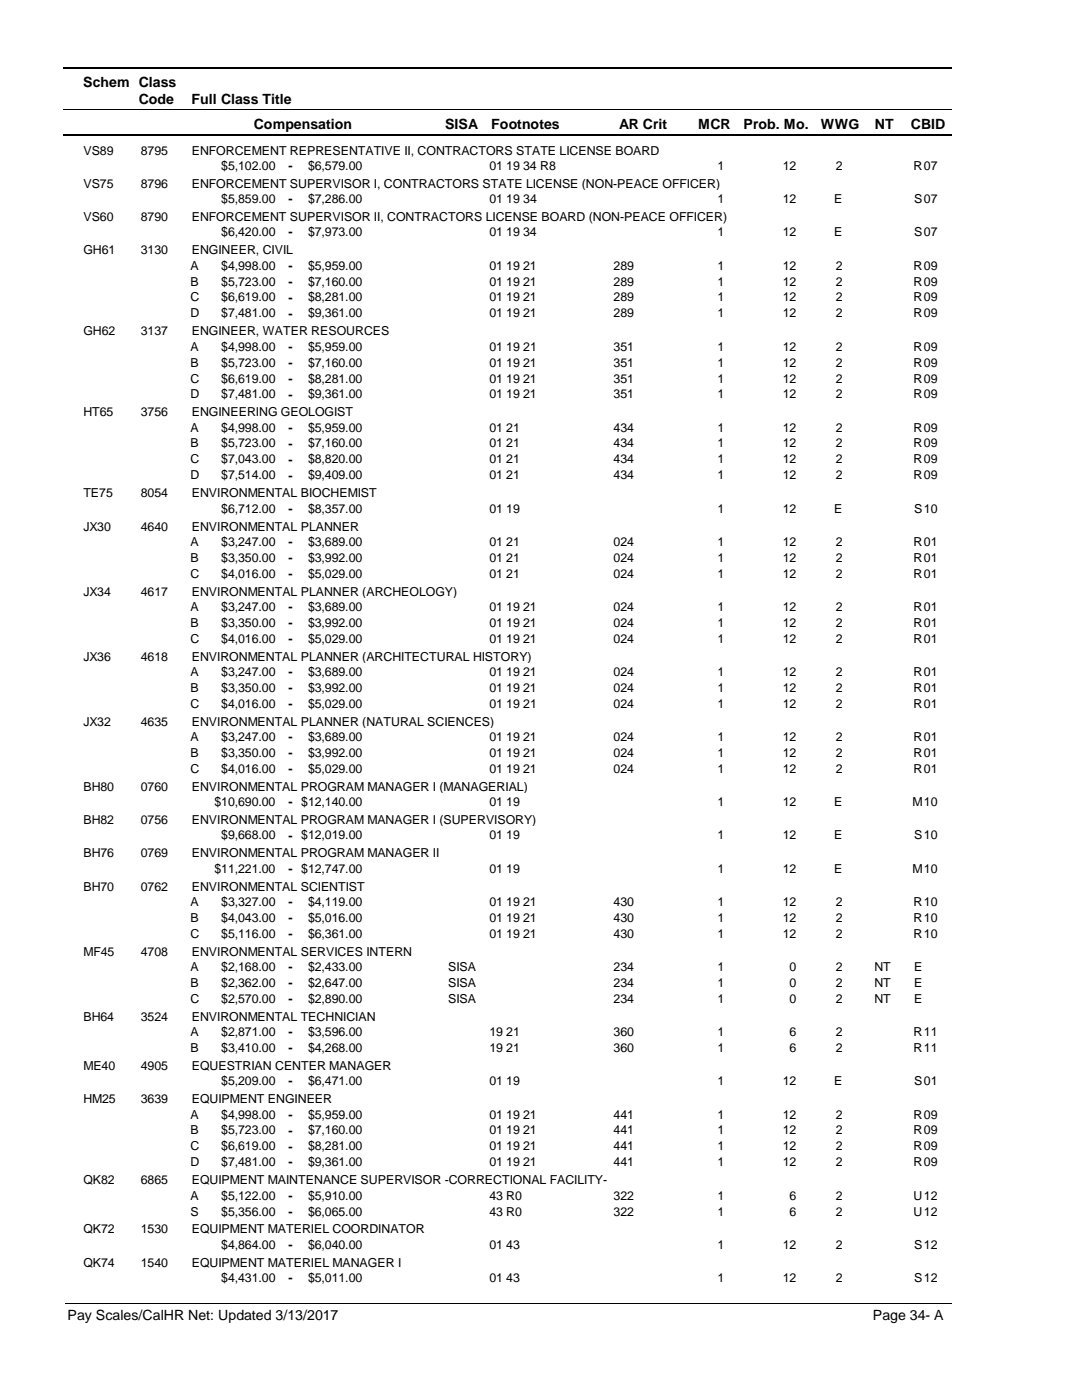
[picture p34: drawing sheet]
<svg xmlns="http://www.w3.org/2000/svg" width="216mm" height="279mm" viewBox="0 0 216 279" stroke-linecap="round" stroke-linejoin="round" font-family="sans-serif">
<defs><g id="words">
<g font-size="2.8">
<text x="16.6" y="17.3">Schem Class</text>
<text x="27.7" y="20.7">Code</text>
<text x="38.2" y="20.7">Full Class Title</text>
<text x="50.6" y="25.7">Compensation</text>
<text x="88.7" y="25.7">SISA</text>
<text x="98" y="25.7">Footnotes</text>
<text x="123.5" y="25.7">AR Crit</text>
<text x="139.2" y="25.7">MCR</text>
<text x="148.3" y="25.7">Prob. Mo.</text>
<text x="163.7" y="25.7">WWG</text>
<text x="174.5" y="25.7">NT</text>
<text x="181.6" y="25.7">CBID</text>
<text x="13.5" y="263.5">Pay Scales/CalHR Net: Updated 3/13/2017</text>
<text x="174.1" y="263.5">Page 34- A</text>
</g>
<g font-size="2.5">
<text x="16.6" y="30.8">VS89</text>
<text x="28.1" y="30.8">8795</text>
<text x="38.2" y="30.8">ENFORCEMENT REPRESENTATIVE II, CONTRACTORS STATE LICENSE BOARD</text>
<text x="44.1" y="33.9">$5,102.00</text>
<text x="57.5" y="33.9">-</text>
<text x="61.4" y="33.9">$6,579.00</text>
<text x="97.6" y="33.9">01 19 34 R8</text>
<text x="143.1" y="33.9">1</text>
<text x="156.1" y="33.9">12</text>
<text x="166.6" y="33.9">2</text>
<text x="182.2" y="33.9">R</text>
<text x="184.2" y="33.9">07</text>
<text x="16.6" y="37.5">VS75</text>
<text x="28.1" y="37.5">8796</text>
<text x="38.2" y="37.5">ENFORCEMENT SUPERVISOR I, CONTRACTORS STATE LICENSE (NON-PEACE OFFICER)</text>
<text x="44.1" y="40.6">$5,859.00</text>
<text x="57.5" y="40.6">-</text>
<text x="61.4" y="40.6">$7,286.00</text>
<text x="97.6" y="40.6">01 19 34</text>
<text x="143.1" y="40.6">1</text>
<text x="156.1" y="40.6">12</text>
<text x="166.3" y="40.6">E</text>
<text x="182.3" y="40.6">S</text>
<text x="184.2" y="40.6">07</text>
<text x="16.6" y="44.1">VS60</text>
<text x="28.1" y="44.1">8790</text>
<text x="38.2" y="44.1">ENFORCEMENT SUPERVISOR II, CONTRACTORS LICENSE BOARD (NON-PEACE OFFICER)</text>
<text x="44.1" y="47.2">$6,420.00</text>
<text x="57.5" y="47.2">-</text>
<text x="61.4" y="47.2">$7,973.00</text>
<text x="97.6" y="47.2">01 19 34</text>
<text x="143.1" y="47.2">1</text>
<text x="156.1" y="47.2">12</text>
<text x="166.3" y="47.2">E</text>
<text x="182.3" y="47.2">S</text>
<text x="184.2" y="47.2">07</text>
<text x="16.6" y="50.7">GH61</text>
<text x="28.1" y="50.7">3130</text>
<text x="38" y="53.8">A</text>
<text x="38.2" y="50.7">ENGINEER, CIVIL</text>
<text x="44.1" y="53.8">$4,998.00</text>
<text x="57.5" y="53.9">-</text>
<text x="61.4" y="53.8">$5,959.00</text>
<text x="97.6" y="53.8">01 19 21</text>
<text x="122.4" y="53.8">289</text>
<text x="143.1" y="53.8">1</text>
<text x="156.1" y="53.8">12</text>
<text x="166.6" y="53.8">2</text>
<text x="182.2" y="53.8">R</text>
<text x="184.2" y="53.8">09</text>
<text x="38" y="57">B</text>
<text x="44.1" y="57">$5,723.00</text>
<text x="57.5" y="57">-</text>
<text x="61.4" y="57">$7,160.00</text>
<text x="97.6" y="57">01 19 21</text>
<text x="122.4" y="57">289</text>
<text x="143.1" y="57">1</text>
<text x="156.1" y="57">12</text>
<text x="166.6" y="57">2</text>
<text x="182.2" y="57">R</text>
<text x="184.2" y="57">09</text>
<text x="38" y="60.2">C</text>
<text x="38" y="63.3">D</text>
<text x="44.1" y="60.2">$6,619.00</text>
<text x="44.1" y="63.3">$7,481.00</text>
<text x="57.5" y="60.2">-</text>
<text x="57.5" y="63.4">-</text>
<text x="61.4" y="60.2">$8,281.00</text>
<text x="61.4" y="63.3">$9,361.00</text>
<text x="97.6" y="60.2">01 19 21</text>
<text x="97.6" y="63.3">01 19 21</text>
<text x="122.4" y="60.2">289</text>
<text x="122.4" y="63.3">289</text>
<text x="143.1" y="60.2">1</text>
<text x="143.1" y="63.3">1</text>
<text x="156.1" y="60.2">12</text>
<text x="156.1" y="63.3">12</text>
<text x="166.6" y="60.2">2</text>
<text x="166.6" y="63.3">2</text>
<text x="182.2" y="60.2">R</text>
<text x="182.2" y="63.3">R</text>
<text x="184.2" y="60.2">09</text>
<text x="184.2" y="63.3">09</text>
<text x="16.6" y="66.9">GH62</text>
<text x="28.1" y="66.9">3137</text>
<text x="38" y="70">A</text>
<text x="38.2" y="66.9">ENGINEER, WATER RESOURCES</text>
<text x="44.1" y="70">$4,998.00</text>
<text x="57.5" y="70">-</text>
<text x="61.4" y="70">$5,959.00</text>
<text x="97.6" y="70">01 19 21</text>
<text x="122.4" y="70">351</text>
<text x="143.1" y="70">1</text>
<text x="156.1" y="70">12</text>
<text x="166.6" y="70">2</text>
<text x="182.2" y="70">R</text>
<text x="184.2" y="70">09</text>
<text x="38" y="73.2">B</text>
<text x="38" y="76.4">C</text>
<text x="44.1" y="73.2">$5,723.00</text>
<text x="44.1" y="76.4">$6,619.00</text>
<text x="57.5" y="73.2">-</text>
<text x="57.5" y="76.4">-</text>
<text x="61.4" y="73.2">$7,160.00</text>
<text x="61.4" y="76.4">$8,281.00</text>
<text x="97.6" y="73.2">01 19 21</text>
<text x="97.6" y="76.4">01 19 21</text>
<text x="122.4" y="73.2">351</text>
<text x="122.4" y="76.4">351</text>
<text x="143.1" y="73.2">1</text>
<text x="143.1" y="76.4">1</text>
<text x="156.1" y="73.2">12</text>
<text x="156.1" y="76.4">12</text>
<text x="166.6" y="73.2">2</text>
<text x="166.6" y="76.4">2</text>
<text x="182.2" y="73.2">R</text>
<text x="182.2" y="76.4">R</text>
<text x="184.2" y="73.2">09</text>
<text x="184.2" y="76.4">09</text>
<text x="16.6" y="83.1">HT65</text>
<text x="28.1" y="83.1">3756</text>
<text x="38" y="79.5">D</text>
<text x="38.2" y="83.1">ENGINEERING GEOLOGIST</text>
<text x="44.1" y="79.5">$7,481.00</text>
<text x="57.5" y="79.6">-</text>
<text x="61.4" y="79.5">$9,361.00</text>
<text x="97.6" y="79.5">01 19 21</text>
<text x="122.4" y="79.5">351</text>
<text x="143.1" y="79.5">1</text>
<text x="156.1" y="79.5">12</text>
<text x="166.6" y="79.5">2</text>
<text x="182.2" y="79.5">R</text>
<text x="184.2" y="79.5">09</text>
<text x="38" y="86.1">A</text>
<text x="38" y="89.3">B</text>
<text x="44.1" y="86.1">$4,998.00</text>
<text x="44.1" y="89.3">$5,723.00</text>
<text x="57.5" y="86.2">-</text>
<text x="57.5" y="89.3">-</text>
<text x="61.4" y="86.1">$5,959.00</text>
<text x="61.4" y="89.3">$7,160.00</text>
<text x="97.6" y="86.1">01 21</text>
<text x="97.6" y="89.3">01 21</text>
<text x="122.4" y="86.1">434</text>
<text x="122.4" y="89.3">434</text>
<text x="143.1" y="86.1">1</text>
<text x="143.1" y="89.3">1</text>
<text x="156.1" y="86.1">12</text>
<text x="156.1" y="89.3">12</text>
<text x="166.6" y="86.1">2</text>
<text x="166.6" y="89.3">2</text>
<text x="182.2" y="86.1">R</text>
<text x="182.2" y="89.3">R</text>
<text x="184.2" y="86.1">09</text>
<text x="184.2" y="89.3">09</text>
<text x="38" y="92.5">C</text>
<text x="38" y="95.7">D</text>
<text x="44.1" y="92.5">$7,043.00</text>
<text x="44.1" y="95.7">$7,514.00</text>
<text x="57.5" y="92.5">-</text>
<text x="57.5" y="95.7">-</text>
<text x="61.4" y="92.5">$8,820.00</text>
<text x="61.4" y="95.7">$9,409.00</text>
<text x="97.6" y="92.5">01 21</text>
<text x="97.6" y="95.7">01 21</text>
<text x="122.4" y="92.5">434</text>
<text x="122.4" y="95.7">434</text>
<text x="143.1" y="92.5">1</text>
<text x="143.1" y="95.7">1</text>
<text x="156.1" y="92.5">12</text>
<text x="156.1" y="95.7">12</text>
<text x="166.6" y="92.5">2</text>
<text x="166.6" y="95.7">2</text>
<text x="182.2" y="92.5">R</text>
<text x="182.2" y="95.7">R</text>
<text x="184.2" y="92.5">09</text>
<text x="184.2" y="95.7">09</text>
<text x="16.6" y="99.2">TE75</text>
<text x="28.1" y="99.2">8054</text>
<text x="38.2" y="99.2">ENVIRONMENTAL BIOCHEMIST</text>
<text x="16.6" y="105.9">JX30</text>
<text x="28.1" y="105.9">4640</text>
<text x="38.2" y="105.9">ENVIRONMENTAL PLANNER</text>
<text x="44.1" y="102.3">$6,712.00</text>
<text x="57.5" y="102.4">-</text>
<text x="61.4" y="102.3">$8,357.00</text>
<text x="97.6" y="102.3">01 19</text>
<text x="143.1" y="102.3">1</text>
<text x="156.1" y="102.3">12</text>
<text x="166.3" y="102.3">E</text>
<text x="182.3" y="102.3">S</text>
<text x="184.2" y="102.3">10</text>
<text x="38" y="109">A</text>
<text x="38" y="112.1">B</text>
<text x="44.1" y="109">$3,247.00</text>
<text x="44.1" y="112.1">$3,350.00</text>
<text x="57.5" y="109">-</text>
<text x="57.5" y="112.2">-</text>
<text x="61.4" y="109">$3,689.00</text>
<text x="61.4" y="112.1">$3,992.00</text>
<text x="97.6" y="109">01 21</text>
<text x="97.6" y="112.1">01 21</text>
<text x="122.4" y="109">024</text>
<text x="122.4" y="112.1">024</text>
<text x="143.1" y="109">1</text>
<text x="143.1" y="112.1">1</text>
<text x="156.1" y="109">12</text>
<text x="156.1" y="112.1">12</text>
<text x="166.6" y="109">2</text>
<text x="166.6" y="112.1">2</text>
<text x="182.2" y="109">R</text>
<text x="182.2" y="112.1">R</text>
<text x="184.2" y="109">01</text>
<text x="184.2" y="112.1">01</text>
<text x="16.6" y="118.9">JX34</text>
<text x="28.1" y="118.9">4617</text>
<text x="38" y="115.3">C</text>
<text x="38.2" y="118.9">ENVIRONMENTAL PLANNER (ARCHEOLOGY)</text>
<text x="44.1" y="115.3">$4,016.00</text>
<text x="57.5" y="115.4">-</text>
<text x="61.4" y="115.3">$5,029.00</text>
<text x="97.6" y="115.3">01 21</text>
<text x="122.4" y="115.3">024</text>
<text x="143.1" y="115.3">1</text>
<text x="156.1" y="115.3">12</text>
<text x="166.6" y="115.3">2</text>
<text x="182.2" y="115.3">R</text>
<text x="184.2" y="115.3">01</text>
<text x="38" y="121.9">A</text>
<text x="38" y="125.1">B</text>
<text x="44.1" y="121.9">$3,247.00</text>
<text x="44.1" y="125.1">$3,350.00</text>
<text x="57.5" y="122">-</text>
<text x="57.5" y="125.1">-</text>
<text x="61.4" y="121.9">$3,689.00</text>
<text x="61.4" y="125.1">$3,992.00</text>
<text x="97.6" y="121.9">01 19 21</text>
<text x="97.6" y="125.1">01 19 21</text>
<text x="122.4" y="121.9">024</text>
<text x="122.4" y="125.1">024</text>
<text x="143.1" y="121.9">1</text>
<text x="143.1" y="125.1">1</text>
<text x="156.1" y="121.9">12</text>
<text x="156.1" y="125.1">12</text>
<text x="166.6" y="121.9">2</text>
<text x="166.6" y="125.1">2</text>
<text x="182.2" y="121.9">R</text>
<text x="182.2" y="125.1">R</text>
<text x="184.2" y="121.9">01</text>
<text x="184.2" y="125.1">01</text>
<text x="16.6" y="131.9">JX36</text>
<text x="28.1" y="131.9">4618</text>
<text x="38" y="128.3">C</text>
<text x="38.2" y="131.9">ENVIRONMENTAL PLANNER (ARCHITECTURAL HISTORY)</text>
<text x="44.1" y="128.3">$4,016.00</text>
<text x="57.5" y="128.3">-</text>
<text x="61.4" y="128.3">$5,029.00</text>
<text x="97.6" y="128.3">01 19 21</text>
<text x="122.4" y="128.3">024</text>
<text x="143.1" y="128.3">1</text>
<text x="156.1" y="128.3">12</text>
<text x="166.6" y="128.3">2</text>
<text x="182.2" y="128.3">R</text>
<text x="184.2" y="128.3">01</text>
<text x="38" y="134.9">A</text>
<text x="44.1" y="134.9">$3,247.00</text>
<text x="57.5" y="135">-</text>
<text x="61.4" y="134.9">$3,689.00</text>
<text x="97.6" y="134.9">01 19 21</text>
<text x="122.4" y="134.9">024</text>
<text x="143.1" y="134.9">1</text>
<text x="156.1" y="134.9">12</text>
<text x="166.6" y="134.9">2</text>
<text x="182.2" y="134.9">R</text>
<text x="184.2" y="134.9">01</text>
<text x="38" y="138.1">B</text>
<text x="38" y="141.3">C</text>
<text x="44.1" y="138.1">$3,350.00</text>
<text x="44.1" y="141.3">$4,016.00</text>
<text x="57.5" y="138.1">-</text>
<text x="57.5" y="141.3">-</text>
<text x="61.4" y="138.1">$3,992.00</text>
<text x="61.4" y="141.3">$5,029.00</text>
<text x="97.6" y="138.1">01 19 21</text>
<text x="97.6" y="141.3">01 19 21</text>
<text x="122.4" y="138.1">024</text>
<text x="122.4" y="141.3">024</text>
<text x="143.1" y="138.1">1</text>
<text x="143.1" y="141.3">1</text>
<text x="156.1" y="138.1">12</text>
<text x="156.1" y="141.3">12</text>
<text x="166.6" y="138.1">2</text>
<text x="166.6" y="141.3">2</text>
<text x="182.2" y="138.1">R</text>
<text x="182.2" y="141.3">R</text>
<text x="184.2" y="138.1">01</text>
<text x="184.2" y="141.3">01</text>
<text x="16.6" y="144.9">JX32</text>
<text x="28.1" y="144.9">4635</text>
<text x="38" y="147.9">A</text>
<text x="38.2" y="144.9">ENVIRONMENTAL PLANNER (NATURAL SCIENCES)</text>
<text x="44.1" y="147.9">$3,247.00</text>
<text x="57.5" y="148">-</text>
<text x="61.4" y="147.9">$3,689.00</text>
<text x="97.6" y="147.9">01 19 21</text>
<text x="122.4" y="147.9">024</text>
<text x="143.1" y="147.9">1</text>
<text x="156.1" y="147.9">12</text>
<text x="166.6" y="147.9">2</text>
<text x="182.2" y="147.9">R</text>
<text x="184.2" y="147.9">01</text>
<text x="38" y="151.1">B</text>
<text x="38" y="154.3">C</text>
<text x="44.1" y="151.1">$3,350.00</text>
<text x="44.1" y="154.3">$4,016.00</text>
<text x="57.5" y="151.1">-</text>
<text x="57.5" y="154.3">-</text>
<text x="61.4" y="151.1">$3,992.00</text>
<text x="61.4" y="154.3">$5,029.00</text>
<text x="97.6" y="151.1">01 19 21</text>
<text x="97.6" y="154.3">01 19 21</text>
<text x="122.4" y="151.1">024</text>
<text x="122.4" y="154.3">024</text>
<text x="143.1" y="151.1">1</text>
<text x="143.1" y="154.3">1</text>
<text x="156.1" y="151.1">12</text>
<text x="156.1" y="154.3">12</text>
<text x="166.6" y="151.1">2</text>
<text x="166.6" y="154.3">2</text>
<text x="182.2" y="151.1">R</text>
<text x="182.2" y="154.3">R</text>
<text x="184.2" y="151.1">01</text>
<text x="184.2" y="154.3">01</text>
<text x="16.6" y="157.9">BH80</text>
<text x="28.1" y="157.9">0760</text>
<text x="38.2" y="157.9">ENVIRONMENTAL PROGRAM MANAGER I (MANAGERIAL)</text>
<text x="42.8" y="160.9">$10,690.00</text>
<text x="57.5" y="160.9">-</text>
<text x="60.1" y="160.9">$12,140.00</text>
<text x="97.6" y="160.9">01 19</text>
<text x="143.1" y="160.9">1</text>
<text x="156.1" y="160.9">12</text>
<text x="166.3" y="160.9">E</text>
<text x="181.9" y="160.9">M</text>
<text x="184.2" y="160.9">10</text>
<text x="16.6" y="164.5">BH82</text>
<text x="28.1" y="164.5">0756</text>
<text x="38.2" y="164.5">ENVIRONMENTAL PROGRAM MANAGER I (SUPERVISORY)</text>
<text x="44.1" y="167.5">$9,668.00</text>
<text x="57.5" y="167.6">-</text>
<text x="60.1" y="167.5">$12,019.00</text>
<text x="97.6" y="167.5">01 19</text>
<text x="143.1" y="167.5">1</text>
<text x="156.1" y="167.5">12</text>
<text x="166.3" y="167.5">E</text>
<text x="182.3" y="167.5">S</text>
<text x="184.2" y="167.5">10</text>
<text x="16.6" y="171.1">BH76</text>
<text x="28.1" y="171.1">0769</text>
<text x="38.2" y="171.1">ENVIRONMENTAL PROGRAM MANAGER II</text>
<text x="16.6" y="177.8">BH70</text>
<text x="28.1" y="177.8">0762</text>
<text x="38.2" y="177.8">ENVIRONMENTAL SCIENTIST</text>
<text x="42.8" y="174.2">$11,221.00</text>
<text x="57.5" y="174.2">-</text>
<text x="60.1" y="174.2">$12,747.00</text>
<text x="97.6" y="174.2">01 19</text>
<text x="143.1" y="174.2">1</text>
<text x="156.1" y="174.2">12</text>
<text x="166.3" y="174.2">E</text>
<text x="181.9" y="174.2">M</text>
<text x="184.2" y="174.2">10</text>
<text x="38" y="180.8">A</text>
<text x="38" y="184">B</text>
<text x="44.1" y="180.8">$3,327.00</text>
<text x="44.1" y="184">$4,043.00</text>
<text x="57.5" y="180.8">-</text>
<text x="57.5" y="184">-</text>
<text x="61.4" y="180.8">$4,119.00</text>
<text x="61.4" y="184">$5,016.00</text>
<text x="97.6" y="180.8">01 19 21</text>
<text x="97.6" y="184">01 19 21</text>
<text x="122.4" y="180.8">430</text>
<text x="122.4" y="184">430</text>
<text x="143.1" y="180.8">1</text>
<text x="143.1" y="184">1</text>
<text x="156.1" y="180.8">12</text>
<text x="156.1" y="184">12</text>
<text x="166.6" y="180.8">2</text>
<text x="166.6" y="184">2</text>
<text x="182.2" y="180.8">R</text>
<text x="182.2" y="184">R</text>
<text x="184.2" y="180.8">10</text>
<text x="184.2" y="184">10</text>
<text x="16.6" y="190.7">MF45</text>
<text x="28.1" y="190.7">4708</text>
<text x="38" y="187.2">C</text>
<text x="38.2" y="190.7">ENVIRONMENTAL SERVICES INTERN</text>
<text x="44.1" y="187.2">$5,116.00</text>
<text x="57.5" y="187.2">-</text>
<text x="61.4" y="187.2">$6,361.00</text>
<text x="97.6" y="187.2">01 19 21</text>
<text x="122.4" y="187.2">430</text>
<text x="143.1" y="187.2">1</text>
<text x="156.1" y="187.2">12</text>
<text x="166.6" y="187.2">2</text>
<text x="182.2" y="187.2">R</text>
<text x="184.2" y="187.2">10</text>
<text x="38" y="193.8">A</text>
<text x="38" y="197">B</text>
<text x="44.1" y="193.8">$2,168.00</text>
<text x="44.1" y="197">$2,362.00</text>
<text x="57.5" y="193.8">-</text>
<text x="57.5" y="197">-</text>
<text x="61.4" y="193.8">$2,433.00</text>
<text x="61.4" y="197">$2,647.00</text>
<text x="89.4" y="193.8">SISA</text>
<text x="89.4" y="197">SISA</text>
<text x="122.4" y="193.8">234</text>
<text x="122.4" y="197">234</text>
<text x="143.1" y="193.8">1</text>
<text x="143.1" y="197">1</text>
<text x="157.5" y="193.8">0</text>
<text x="157.5" y="197">0</text>
<text x="166.6" y="193.8">2</text>
<text x="166.6" y="197">2</text>
<text x="174.4" y="193.8">NT</text>
<text x="174.4" y="197">NT</text>
<text x="182.3" y="193.8">E</text>
<text x="182.3" y="197">E</text>
<text x="16.6" y="203.7">BH64</text>
<text x="28.1" y="203.7">3524</text>
<text x="38" y="200.2">C</text>
<text x="38.2" y="203.7">ENVIRONMENTAL TECHNICIAN</text>
<text x="44.1" y="200.2">$2,570.00</text>
<text x="57.5" y="200.2">-</text>
<text x="61.4" y="200.2">$2,890.00</text>
<text x="89.4" y="200.2">SISA</text>
<text x="122.4" y="200.2">234</text>
<text x="143.1" y="200.2">1</text>
<text x="157.5" y="200.2">0</text>
<text x="166.6" y="200.2">2</text>
<text x="174.4" y="200.2">NT</text>
<text x="182.3" y="200.2">E</text>
<text x="38" y="206.8">A</text>
<text x="38" y="210">B</text>
<text x="44.1" y="206.8">$2,871.00</text>
<text x="44.1" y="210">$3,410.00</text>
<text x="57.5" y="206.8">-</text>
<text x="61.4" y="206.8">$3,596.00</text>
<text x="61.4" y="210">$4,268.00</text>
<text x="97.6" y="206.8">19 21</text>
<text x="97.6" y="210">19 21</text>
<text x="122.4" y="206.8">360</text>
<text x="122.4" y="210">360</text>
<text x="143.1" y="206.8">1</text>
<text x="143.1" y="210">1</text>
<text x="157.5" y="206.8">6</text>
<text x="157.5" y="210">6</text>
<text x="166.6" y="206.8">2</text>
<text x="166.6" y="210">2</text>
<text x="182.2" y="206.8">R</text>
<text x="182.2" y="210">R</text>
<text x="184.2" y="206.8">11</text>
<text x="184.2" y="210">11</text>
<text x="16.6" y="213.6">ME40</text>
<text x="28.1" y="213.6">4905</text>
<text x="38.2" y="213.6">EQUESTRIAN CENTER MANAGER</text>
<text x="57.5" y="210">-</text>
<text x="16.6" y="220.2">HM25</text>
<text x="28.1" y="220.2">3639</text>
<text x="38.2" y="220.2">EQUIPMENT ENGINEER</text>
<text x="44.1" y="216.6">$5,209.00</text>
<text x="57.5" y="216.6">-</text>
<text x="61.4" y="216.6">$6,471.00</text>
<text x="97.6" y="216.6">01 19</text>
<text x="143.1" y="216.6">1</text>
<text x="156.1" y="216.6">12</text>
<text x="166.3" y="216.6">E</text>
<text x="182.3" y="216.6">S</text>
<text x="184.2" y="216.6">01</text>
<text x="38" y="223.2">A</text>
<text x="38" y="226.4">B</text>
<text x="44.1" y="223.2">$4,998.00</text>
<text x="44.1" y="226.4">$5,723.00</text>
<text x="57.5" y="223.3">-</text>
<text x="57.5" y="226.5">-</text>
<text x="61.4" y="223.2">$5,959.00</text>
<text x="61.4" y="226.4">$7,160.00</text>
<text x="97.6" y="223.2">01 19 21</text>
<text x="97.6" y="226.4">01 19 21</text>
<text x="122.4" y="223.2">441</text>
<text x="122.4" y="226.4">441</text>
<text x="143.1" y="223.2">1</text>
<text x="143.1" y="226.4">1</text>
<text x="156.1" y="223.2">12</text>
<text x="156.1" y="226.4">12</text>
<text x="166.6" y="223.2">2</text>
<text x="166.6" y="226.4">2</text>
<text x="182.2" y="223.2">R</text>
<text x="182.2" y="226.4">R</text>
<text x="184.2" y="223.2">09</text>
<text x="184.2" y="226.4">09</text>
<text x="38" y="229.6">C</text>
<text x="38" y="232.8">D</text>
<text x="44.1" y="229.6">$6,619.00</text>
<text x="44.1" y="232.8">$7,481.00</text>
<text x="57.5" y="229.6">-</text>
<text x="57.5" y="232.8">-</text>
<text x="61.4" y="229.6">$8,281.00</text>
<text x="61.4" y="232.8">$9,361.00</text>
<text x="97.6" y="229.6">01 19 21</text>
<text x="97.6" y="232.8">01 19 21</text>
<text x="122.4" y="229.6">441</text>
<text x="122.4" y="232.8">441</text>
<text x="143.1" y="229.6">1</text>
<text x="143.1" y="232.8">1</text>
<text x="156.1" y="229.6">12</text>
<text x="156.1" y="232.8">12</text>
<text x="166.6" y="229.6">2</text>
<text x="166.6" y="232.8">2</text>
<text x="182.2" y="229.6">R</text>
<text x="182.2" y="232.8">R</text>
<text x="184.2" y="229.6">09</text>
<text x="184.2" y="232.8">09</text>
<text x="16.6" y="236.4">QK82</text>
<text x="28.1" y="236.4">6865</text>
<text x="38" y="239.4">A</text>
<text x="38.2" y="236.4">EQUIPMENT MAINTENANCE SUPERVISOR -CORRECTIONAL FACILITY-</text>
<text x="44.1" y="239.4">$5,122.00</text>
<text x="57.5" y="239.5">-</text>
<text x="61.4" y="239.4">$5,910.00</text>
<text x="97.6" y="239.4">43 R0</text>
<text x="122.4" y="239.4">322</text>
<text x="143.1" y="239.4">1</text>
<text x="157.5" y="239.4">6</text>
<text x="166.6" y="239.4">2</text>
<text x="182.2" y="239.4">U</text>
<text x="184.2" y="239.4">12</text>
<text x="38" y="242.6">S</text>
<text x="44.1" y="242.6">$5,356.00</text>
<text x="57.5" y="242.6">-</text>
<text x="61.4" y="242.6">$6,065.00</text>
<text x="97.6" y="242.6">43 R0</text>
<text x="122.4" y="242.6">322</text>
<text x="143.1" y="242.6">1</text>
<text x="157.5" y="242.6">6</text>
<text x="166.6" y="242.6">2</text>
<text x="182.2" y="242.6">U</text>
<text x="184.2" y="242.6">12</text>
<text x="16.6" y="246.2">QK72</text>
<text x="28.1" y="246.2">1530</text>
<text x="38.2" y="246.2">EQUIPMENT MATERIEL COORDINATOR</text>
<text x="44.1" y="249.2">$4,864.00</text>
<text x="57.5" y="249.3">-</text>
<text x="61.4" y="249.2">$6,040.00</text>
<text x="97.6" y="249.2">01 43</text>
<text x="143.1" y="249.2">1</text>
<text x="156.1" y="249.2">12</text>
<text x="166.6" y="249.2">2</text>
<text x="182.3" y="249.2">S</text>
<text x="184.2" y="249.2">12</text>
<text x="16.6" y="252.8">QK74</text>
<text x="28.1" y="252.8">1540</text>
<text x="38.2" y="252.8">EQUIPMENT MATERIEL MANAGER I</text>
<text x="44.1" y="255.9">$4,431.00</text>
<text x="57.5" y="255.9">-</text>
<text x="61.4" y="255.9">$5,011.00</text>
<text x="97.6" y="255.9">01 43</text>
<text x="143.1" y="255.9">1</text>
<text x="156.1" y="255.9">12</text>
<text x="166.6" y="255.9">2</text>
<text x="182.3" y="255.9">S</text>
<text x="184.2" y="255.9">12</text>
</g>
</g></defs>
<path d="M12.7 13.5h177.1" fill="none" stroke="#000" stroke-width=".36"/>
<path d="M12.7 21.9h177.1" fill="none" stroke="#000" stroke-width=".2"/>
<path d="M12.7 27h177.1" fill="none" stroke="#000" stroke-width=".35"/>
<g fill="#fff">
<path d="M40.4 31.3h16.2v3h-16.2z" fill-rule="evenodd"/>
<path d="M183.9 31.3h4.1v3h-4.1z" fill-rule="evenodd"/>
<path d="M40.4 37.9h16.2v3h-16.2z" fill-rule="evenodd"/>
<path d="M183.9 37.9h4.1v3h-4.1z" fill-rule="evenodd"/>
<path d="M40.4 44.6h16.2v2.9h-16.2z" fill-rule="evenodd"/>
<path d="M183.9 44.6h4.1v2.9h-4.1z" fill-rule="evenodd"/>
<path d="M40.4 51.2h16.2v3h-16.2z" fill-rule="evenodd"/>
<path d="M183.9 51.2h4.1v3h-4.1z" fill-rule="evenodd"/>
<path d="M40.4 54.4h16.2v3h-16.2z" fill-rule="evenodd"/>
<path d="M183.9 54.4h4.1v3h-4.1z" fill-rule="evenodd"/>
<path d="M40.4 57.6h16.2v2.9h-16.2z" fill-rule="evenodd"/>
<path d="M183.9 57.6h4.1v2.9h-4.1z" fill-rule="evenodd"/>
<path d="M40.4 60.7h16.2v3h-16.2z" fill-rule="evenodd"/>
<path d="M183.9 60.7h4.1v3h-4.1z" fill-rule="evenodd"/>
<path d="M40.4 67.4h16.2v3h-16.2z" fill-rule="evenodd"/>
<path d="M183.9 67.4h4.1v3h-4.1z" fill-rule="evenodd"/>
<path d="M40.4 70.6h16.2v2.9h-16.2z" fill-rule="evenodd"/>
<path d="M183.9 70.6h4.1v2.9h-4.1z" fill-rule="evenodd"/>
<path d="M40.4 73.7h16.2v3h-16.2z" fill-rule="evenodd"/>
<path d="M183.9 73.7h4.1v3h-4.1z" fill-rule="evenodd"/>
<path d="M40.4 76.9h16.2v3h-16.2z" fill-rule="evenodd"/>
<path d="M183.9 76.9h4.1v3h-4.1z" fill-rule="evenodd"/>
<path d="M40.4 83.5h16.2v3h-16.2z" fill-rule="evenodd"/>
<path d="M183.9 83.5h4.1v3h-4.1z" fill-rule="evenodd"/>
<path d="M40.4 86.7h16.2v3h-16.2z" fill-rule="evenodd"/>
<path d="M183.9 86.7h4.1v3h-4.1z" fill-rule="evenodd"/>
<path d="M40.4 89.9h16.2v3h-16.2z" fill-rule="evenodd"/>
<path d="M183.9 89.9h4.1v3h-4.1z" fill-rule="evenodd"/>
<path d="M40.4 93.1h16.2v2.9h-16.2z" fill-rule="evenodd"/>
<path d="M183.9 93.1h4.1v2.9h-4.1z" fill-rule="evenodd"/>
<path d="M40.4 99.7h16.2v3h-16.2z" fill-rule="evenodd"/>
<path d="M183.9 99.7h4.1v3h-4.1z" fill-rule="evenodd"/>
<path d="M40.4 106.4h16.2v2.9h-16.2z" fill-rule="evenodd"/>
<path d="M183.9 106.4h4.1v2.9h-4.1z" fill-rule="evenodd"/>
<path d="M40.4 109.5h16.2v3h-16.2z" fill-rule="evenodd"/>
<path d="M183.9 109.5h4.1v3h-4.1z" fill-rule="evenodd"/>
<path d="M40.4 112.7h16.2v3h-16.2z" fill-rule="evenodd"/>
<path d="M183.9 112.7h4.1v3h-4.1z" fill-rule="evenodd"/>
<path d="M40.4 119.3h16.2v3h-16.2z" fill-rule="evenodd"/>
<path d="M183.9 119.3h4.1v3h-4.1z" fill-rule="evenodd"/>
<path d="M40.4 122.5h16.2v3h-16.2z" fill-rule="evenodd"/>
<path d="M183.9 122.5h4.1v3h-4.1z" fill-rule="evenodd"/>
<path d="M40.4 125.7h16.2v2.9h-16.2z" fill-rule="evenodd"/>
<path d="M183.9 125.7h4.1v2.9h-4.1z" fill-rule="evenodd"/>
<path d="M40.4 132.3h16.2v3h-16.2z" fill-rule="evenodd"/>
<path d="M183.9 132.3h4.1v3h-4.1z" fill-rule="evenodd"/>
<path d="M40.4 135.5h16.2v3h-16.2z" fill-rule="evenodd"/>
<path d="M183.9 135.5h4.1v3h-4.1z" fill-rule="evenodd"/>
<path d="M40.4 138.7h16.2v3h-16.2z" fill-rule="evenodd"/>
<path d="M183.9 138.7h4.1v3h-4.1z" fill-rule="evenodd"/>
<path d="M40.4 145.3h16.2v3h-16.2z" fill-rule="evenodd"/>
<path d="M183.9 145.3h4.1v3h-4.1z" fill-rule="evenodd"/>
<path d="M40.4 148.5h16.2v3h-16.2z" fill-rule="evenodd"/>
<path d="M183.9 148.5h4.1v3h-4.1z" fill-rule="evenodd"/>
<path d="M40.4 151.7h16.2v3h-16.2z" fill-rule="evenodd"/>
<path d="M183.9 151.7h4.1v3h-4.1z" fill-rule="evenodd"/>
<path d="M40.4 158.3h16.2v3h-16.2z" fill-rule="evenodd"/>
<path d="M183.9 158.3h4.1v3h-4.1z" fill-rule="evenodd"/>
<path d="M40.4 164.9h16.2v3h-16.2z" fill-rule="evenodd"/>
<path d="M183.9 164.9h4.1v3h-4.1z" fill-rule="evenodd"/>
<path d="M40.4 171.6h16.2v3h-16.2z" fill-rule="evenodd"/>
<path d="M183.9 171.6h4.1v3h-4.1z" fill-rule="evenodd"/>
<path d="M40.4 178.2h16.2v3h-16.2z" fill-rule="evenodd"/>
<path d="M183.9 178.2h4.1v3h-4.1z" fill-rule="evenodd"/>
<path d="M40.4 181.4h16.2v3h-16.2z" fill-rule="evenodd"/>
<path d="M183.9 181.4h4.1v3h-4.1z" fill-rule="evenodd"/>
<path d="M40.4 184.5h16.2v3h-16.2z" fill-rule="evenodd"/>
<path d="M183.9 184.5h4.1v3h-4.1z" fill-rule="evenodd"/>
<path d="M40.4 191.2h16.2v3h-16.2z" fill-rule="evenodd"/>
<path d="M183.9 191.2h4.1v3h-4.1z" fill-rule="evenodd"/>
<path d="M40.4 194.4h16.2v3h-16.2z" fill-rule="evenodd"/>
<path d="M183.9 194.4h4.1v3h-4.1z" fill-rule="evenodd"/>
<path d="M40.4 197.5h16.2v3h-16.2z" fill-rule="evenodd"/>
<path d="M183.9 197.5h4.1v3h-4.1z" fill-rule="evenodd"/>
<path d="M40.4 204.2h16.2v3h-16.2z" fill-rule="evenodd"/>
<path d="M183.9 204.2h4.1v3h-4.1z" fill-rule="evenodd"/>
<path d="M40.4 207.4h16.2v3h-16.2z" fill-rule="evenodd"/>
<path d="M183.9 207.4h4.1v3h-4.1z" fill-rule="evenodd"/>
<path d="M40.4 214h16.2v3h-16.2z" fill-rule="evenodd"/>
<path d="M183.9 214h4.1v3h-4.1z" fill-rule="evenodd"/>
<path d="M40.4 220.6h16.2v3h-16.2z" fill-rule="evenodd"/>
<path d="M183.9 220.6h4.1v3h-4.1z" fill-rule="evenodd"/>
<path d="M40.4 223.8h16.2v3h-16.2z" fill-rule="evenodd"/>
<path d="M183.9 223.8h4.1v3h-4.1z" fill-rule="evenodd"/>
<path d="M40.4 227h16.2v3h-16.2z" fill-rule="evenodd"/>
<path d="M183.9 227h4.1v3h-4.1z" fill-rule="evenodd"/>
<path d="M40.4 230.2h16.2v3h-16.2z" fill-rule="evenodd"/>
<path d="M183.9 230.2h4.1v3h-4.1z" fill-rule="evenodd"/>
<path d="M40.4 236.8h16.2v3h-16.2z" fill-rule="evenodd"/>
<path d="M183.9 236.8h4.1v3h-4.1z" fill-rule="evenodd"/>
<path d="M40.4 240h16.2v3h-16.2z" fill-rule="evenodd"/>
<path d="M183.9 240h4.1v3h-4.1z" fill-rule="evenodd"/>
<path d="M40.4 246.6h16.2v3h-16.2z" fill-rule="evenodd"/>
<path d="M183.9 246.6h4.1v3h-4.1z" fill-rule="evenodd"/>
<path d="M40.4 253.2h16.2v3h-16.2z" fill-rule="evenodd"/>
<path d="M183.9 253.2h4.1v3h-4.1z" fill-rule="evenodd"/>
</g>
<path d="M13.1 260.1h176.7" fill="none" stroke="#000" stroke-width=".2"/>
<use href="#words"/>
</svg>
